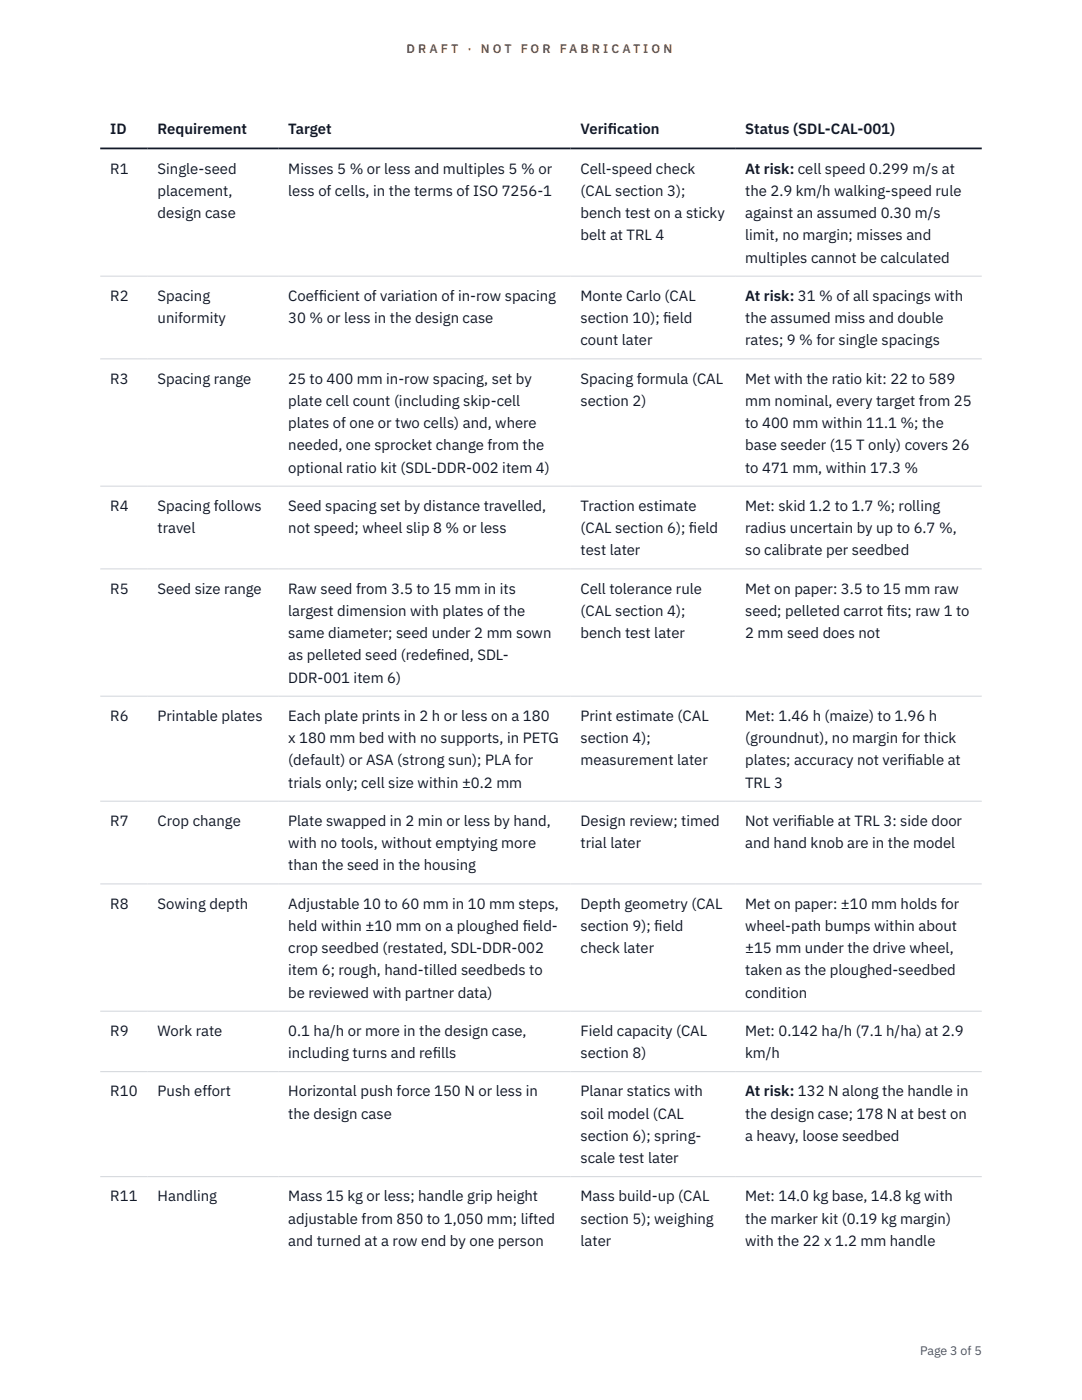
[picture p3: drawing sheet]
<svg xmlns="http://www.w3.org/2000/svg" width="216mm" height="279mm" viewBox="0 0 216 279" stroke-linecap="round" stroke-linejoin="round" font-family="sans-serif">
<defs><g id="words">
<g font-size="3" fill="#111827">
<text x="22" y="26.8">ID</text>
<text x="31.5" y="26.8">Requirement</text>
<text x="57.5" y="26.8">Target</text>
<text x="115.8" y="26.8">Verif</text>
<text x="121.3" y="26.8">ication</text>
<text x="148.7" y="26.8">Status (SDL-CAL-001)</text>
<text x="22" y="34.6">R1</text>
<text x="31.5" y="34.6">Single-seed</text>
<text x="57.5" y="34.6">Misses 5 % or less and multiples 5 % or</text>
<text x="115.8" y="34.6">Cell-speed check</text>
<text x="148.7" y="34.6">At risk: cell speed 0.299 m/s at</text>
<text x="31.5" y="39.1">placement,</text>
<text x="57.5" y="39.1">less of cells, in the terms of ISO 7256-1</text>
<text x="115.8" y="39.1">(CAL section 3);</text>
<text x="148.7" y="39.1">the 2.9 km/h walking-speed rule</text>
<text x="31.5" y="43.5">design case</text>
<text x="115.8" y="43.5">bench test on a sticky</text>
<text x="115.8" y="48">belt at TRL 4</text>
<text x="148.7" y="43.5">against an assumed 0.30 m/s</text>
<text x="148.7" y="48">limit, no margin; misses and</text>
<text x="148.7" y="52.4">multiples cannot be calculated</text>
<text x="22" y="60">R2</text>
<text x="31.5" y="60">Spacing</text>
<text x="31.5" y="64.5">uniformity</text>
<text x="57.5" y="60">Coeff</text>
<text x="57.5" y="64.5">30 % or less in the design case</text>
<text x="63.6" y="60">icient of variation of in-row spacing</text>
<text x="115.8" y="60">Monte Carlo (CAL</text>
<text x="115.8" y="64.5">section 10); f</text>
<text x="132.3" y="64.5">ield</text>
<text x="148.7" y="60">At risk: 31 % of all spacings with</text>
<text x="148.7" y="64.5">the assumed miss and double</text>
<text x="115.8" y="68.9">count later</text>
<text x="148.7" y="68.9">rates; 9 % for single spacings</text>
<text x="22" y="76.5">R3</text>
<text x="31.5" y="76.5">Spacing range</text>
<text x="57.5" y="76.5">25 to 400 mm in-row spacing, set by</text>
<text x="115.8" y="76.5">Spacing formula (CAL</text>
<text x="148.7" y="76.5">Met with the ratio kit: 22 to 589</text>
<text x="57.5" y="81">plate cell count (including skip-cell</text>
<text x="115.8" y="81">section 2)</text>
<text x="148.7" y="81">mm nominal, every target from 25</text>
<text x="57.5" y="85.4">plates of one or two cells) and, where</text>
<text x="57.5" y="89.9">needed, one sprocket change from the</text>
<text x="148.7" y="85.4">to 400 mm within 11.1 %; the</text>
<text x="148.7" y="89.9">base seeder (15 T only) covers 26</text>
<text x="57.5" y="94.3">optional ratio kit (SDL-DDR-002 item 4)</text>
<text x="148.7" y="94.3">to 471 mm, within 17.3 %</text>
<text x="22" y="101.9">R4</text>
<text x="31.5" y="101.9">Spacing follows</text>
<text x="57.5" y="101.9">Seed spacing set by distance travelled,</text>
<text x="115.8" y="101.9">Traction estimate</text>
<text x="148.7" y="101.9">Met: skid 1.2 to 1.7 %; rolling</text>
<text x="31.5" y="106.4">travel</text>
<text x="57.5" y="106.4">not speed; wheel slip 8 % or less</text>
<text x="115.8" y="106.4">(CAL section 6); f</text>
<text x="137.5" y="106.4">ield</text>
<text x="148.7" y="106.4">radius uncertain by up to 6.7 %,</text>
<text x="115.8" y="110.8">test later</text>
<text x="148.7" y="110.8">so calibrate per seedbed</text>
<text x="22" y="118.5">R5</text>
<text x="31.5" y="118.5">Seed size range</text>
<text x="57.5" y="118.5">Raw seed from 3.5 to 15 mm in its</text>
<text x="115.8" y="118.5">Cell tolerance rule</text>
<text x="148.7" y="118.5">Met on paper: 3.5 to 15 mm raw</text>
<text x="57.5" y="122.9">largest dimension with plates of the</text>
<text x="115.8" y="122.9">(CAL section 4);</text>
<text x="148.7" y="122.9">seed; pelleted carrot f</text>
<text x="176.9" y="122.9">its; raw 1 to</text>
<text x="57.5" y="127.3">same diameter; seed under 2 mm sown</text>
<text x="57.5" y="131.8">as pelleted seed (redef</text>
<text x="87" y="131.8">ined, SDL-</text>
<text x="115.8" y="127.3">bench test later</text>
<text x="148.7" y="127.3">2 mm seed does not</text>
<text x="57.5" y="136.2">DDR-001 item 6)</text>
<text x="22" y="143.9">R6</text>
<text x="31.5" y="143.9">Printable plates</text>
<text x="57.5" y="143.9">Each plate prints in 2 h or less on a 180</text>
<text x="115.8" y="143.9">Print estimate (CAL</text>
<text x="148.7" y="143.9">Met: 1.46 h (maize) to 1.96 h</text>
<text x="57.5" y="148.3">x 180 mm bed with no supports, in PETG</text>
<text x="115.8" y="148.3">section 4);</text>
<text x="148.7" y="148.3">(groundnut), no margin for thick</text>
<text x="57.5" y="152.7">(default) or ASA (strong sun); PLA for</text>
<text x="115.8" y="152.7">measurement later</text>
<text x="148.7" y="152.7">plates; accuracy not verif</text>
<text x="181" y="152.7">iable at</text>
<text x="57.5" y="157.2">trials only; cell size within ±0.2 mm</text>
<text x="148.7" y="157.2">TRL 3</text>
<text x="22" y="164.8">R7</text>
<text x="31.5" y="164.8">Crop change</text>
<text x="57.5" y="164.8">Plate swapped in 2 min or less by hand,</text>
<text x="115.8" y="164.8">Design review; timed</text>
<text x="148.7" y="164.8">Not verif</text>
<text x="159.1" y="164.8">iable at TRL 3: side door</text>
<text x="57.5" y="169.3">with no tools, without emptying more</text>
<text x="57.5" y="173.7">than the seed in the housing</text>
<text x="115.8" y="169.3">trial later</text>
<text x="148.7" y="169.3">and hand knob are in the model</text>
<text x="22" y="181.3">R8</text>
<text x="31.5" y="181.3">Sowing depth</text>
<text x="57.5" y="181.3">Adjustable 10 to 60 mm in 10 mm steps,</text>
<text x="57.5" y="185.8">held within ±10 mm on a ploughed f</text>
<text x="104.3" y="185.8">ield-</text>
<text x="115.8" y="181.3">Depth geometry (CAL</text>
<text x="115.8" y="185.8">section 9); f</text>
<text x="130.6" y="185.8">ield</text>
<text x="148.7" y="181.3">Met on paper: ±10 mm holds for</text>
<text x="148.7" y="185.8">wheel-path bumps within about</text>
<text x="57.5" y="190.2">crop seedbed (restated, SDL-DDR-002</text>
<text x="115.8" y="190.2">check later</text>
<text x="148.7" y="190.2">±15 mm under the drive wheel,</text>
<text x="57.5" y="194.7">item 6; rough, hand-tilled seedbeds to</text>
<text x="148.7" y="194.7">taken as the ploughed-seedbed</text>
<text x="57.5" y="199.1">be reviewed with partner data)</text>
<text x="148.7" y="199.1">condition</text>
<text x="22" y="206.7">R9</text>
<text x="31.5" y="206.7">Work rate</text>
<text x="57.5" y="206.7">0.1 ha/h or more in the design case,</text>
<text x="115.8" y="206.7">Field capacity (CAL</text>
<text x="148.7" y="206.7">Met: 0.142 ha/h (7.1 h/ha) at 2.9</text>
<text x="57.5" y="211.2">including turns and ref</text>
<text x="86.4" y="211.2">ills</text>
<text x="115.8" y="211.2">section 8)</text>
<text x="148.7" y="211.2">km/h</text>
<text x="22" y="218.8">R10</text>
<text x="31.5" y="218.8">Push effort</text>
<text x="57.5" y="218.8">Horizontal push force 150 N or less in</text>
<text x="115.8" y="218.8">Planar statics with</text>
<text x="148.7" y="218.8">At risk: 132 N along the handle in</text>
<text x="57.5" y="223.2">the design case</text>
<text x="115.8" y="223.2">soil model (CAL</text>
<text x="115.8" y="227.7">section 6); spring-</text>
<text x="148.7" y="223.2">the design case; 178 N at best on</text>
<text x="148.7" y="227.7">a heavy, loose seedbed</text>
<text x="115.8" y="232.1">scale test later</text>
<text x="22" y="239.8">R11</text>
<text x="31.5" y="239.8">Handling</text>
<text x="57.5" y="239.8">Mass 15 kg or less; handle grip height</text>
<text x="115.8" y="239.8">Mass build-up (CAL</text>
<text x="148.7" y="239.8">Met: 14.0 kg base, 14.8 kg with</text>
<text x="57.5" y="244.2">adjustable from 850 to 1,050 mm; lifted</text>
<text x="115.8" y="244.2">section 5); weighing</text>
<text x="148.7" y="244.2">the marker kit (0.19 kg margin)</text>
<text x="57.5" y="248.6">and turned at a row end by one person</text>
<text x="115.8" y="248.6">later</text>
<text x="148.7" y="248.6">with the 22 x 1.2 mm handle</text>
</g>
<g font-size="2.5" fill="#b45309">
<text x="81.1" y="10.5">D R A F T</text>
<text x="93.3" y="10.5">·</text>
<text x="95.9" y="10.5">N O T</text>
<text x="103.9" y="10.5">F O R</text>
<text x="111.7" y="10.5">F A B R I C A T I O N</text>
</g>
<text font-size="2.5" fill="#4b5563" x="183.6" y="270.3">Page 3 of 5</text>
</g></defs>
<path d="M20 55.1h175.9M20 71.6h175.9M20 97h175.9M20 113.5h175.9M20 138.9h175.9M20 159.9h175.9M20 176.4h175.9M20 201.8h175.9M20 213.9h175.9M20 234.8h175.9" fill="none" stroke="#d1d5db" stroke-width=".2"/>
<path d="M20 29.6h175.9" fill="none" stroke="#111827" stroke-width=".35"/>
<use href="#words"/>
</svg>
